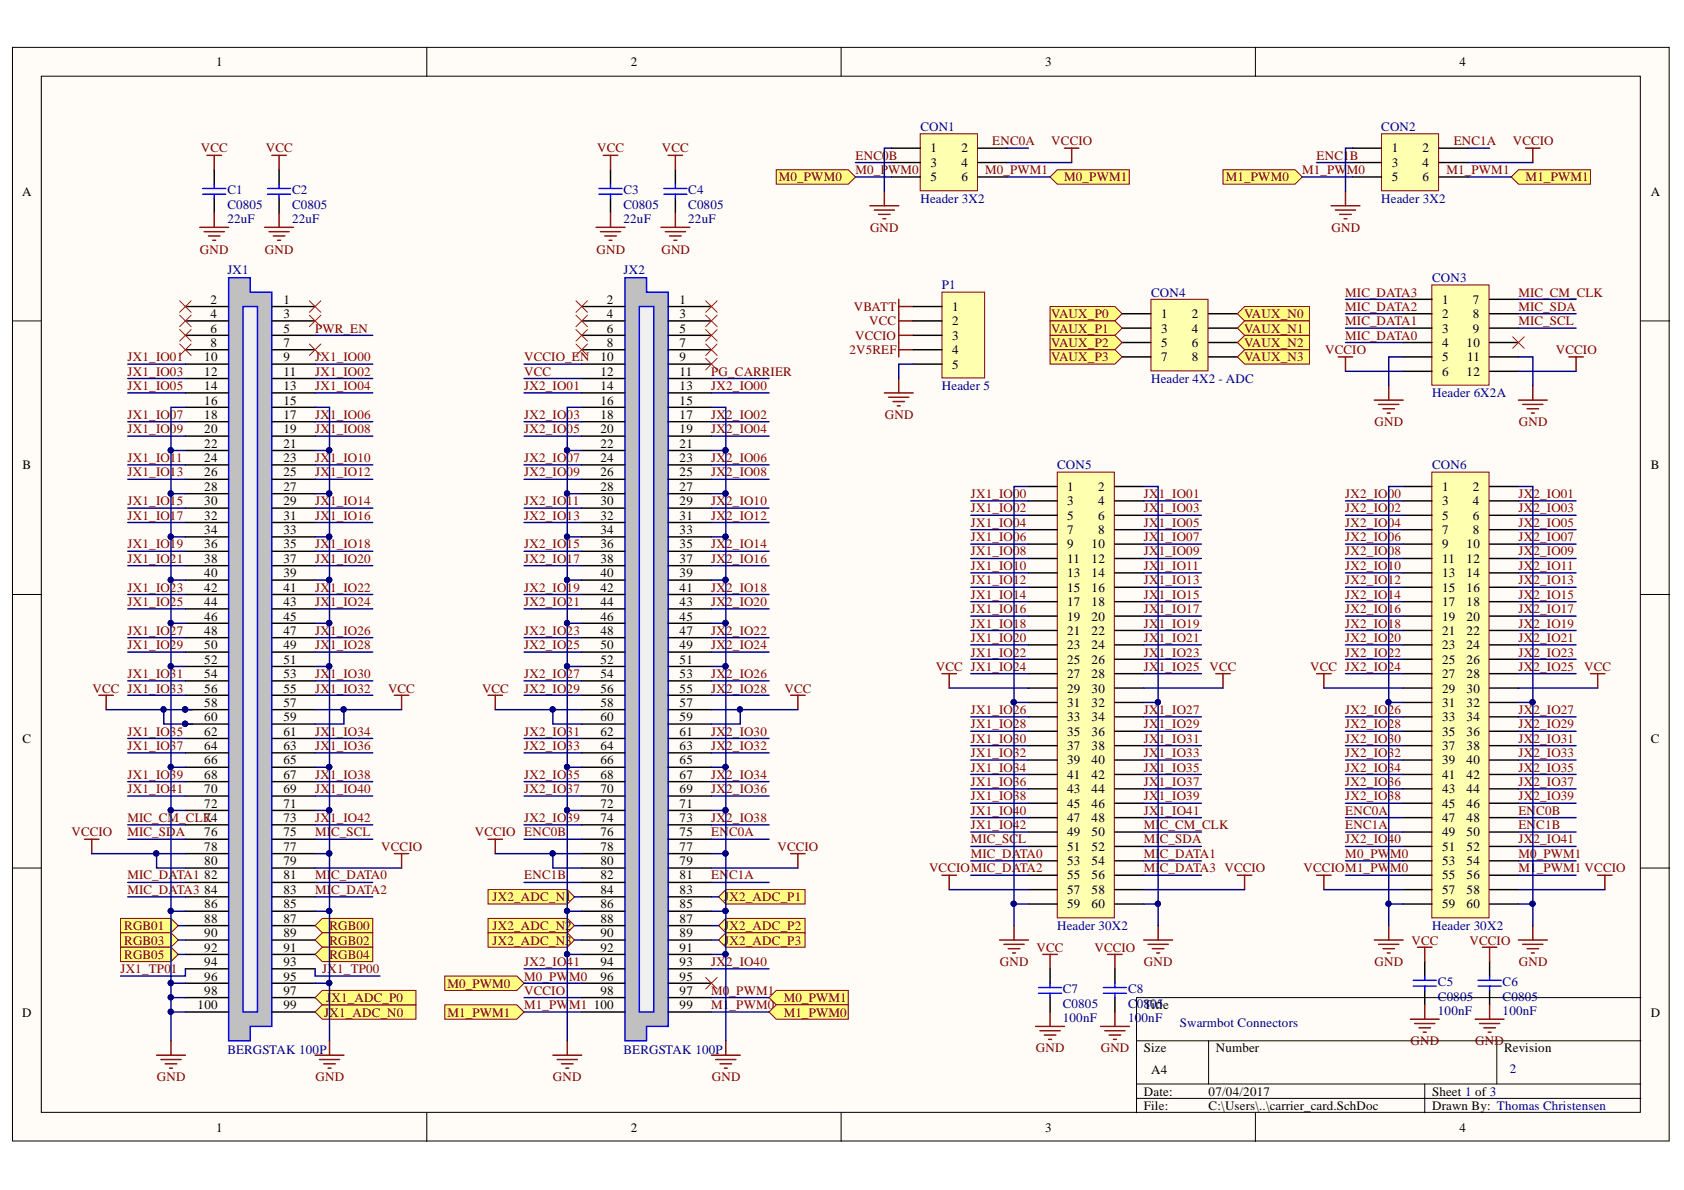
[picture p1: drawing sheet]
<svg xmlns="http://www.w3.org/2000/svg" width="297mm" height="210mm" viewBox="0 0 297 210" stroke-linecap="round" stroke-linejoin="round" font-family="sans-serif">
<defs><g id="words">
<g font-size="2.3">
<text x="38.2" y="11.7">1</text>
<text x="111.2" y="11.7">2</text>
<text x="184.3" y="11.7">3</text>
<text x="257.4" y="11.7">4</text>
<text x="164.1" y="26.9">1</text>
<text x="164.1" y="29.4">3</text>
<text x="169.6" y="26.9">2</text>
<text x="169.6" y="29.4">4</text>
<text x="245.5" y="26.9">1</text>
<text x="245.5" y="29.4">3</text>
<text x="250.9" y="26.9">2</text>
<text x="250.9" y="29.4">4</text>
<text x="3.9" y="34.5">A</text>
<text x="164.1" y="32">5</text>
<text x="169.6" y="32">6</text>
<text x="245.5" y="32">5</text>
<text x="250.9" y="32">6</text>
<text x="291.2" y="34.5">A</text>
<text x="37.1" y="53.6">2</text>
<text x="50" y="53.6">1</text>
<text x="107" y="53.6">2</text>
<text x="119.9" y="53.6">1</text>
<text x="254.4" y="53.6">1</text>
<text x="259.8" y="53.6">7</text>
<text x="37.1" y="56.1">4</text>
<text x="37.1" y="58.7">6</text>
<text x="50" y="56.1">3</text>
<text x="50" y="58.7">5</text>
<text x="107" y="56.1">4</text>
<text x="107" y="58.7">6</text>
<text x="119.9" y="56.1">3</text>
<text x="119.9" y="58.7">5</text>
<text x="167.9" y="54.9">1</text>
<text x="167.9" y="57.4">2</text>
<text x="167.9" y="59.9">3</text>
<text x="204.8" y="56.1">1</text>
<text x="204.8" y="58.7">3</text>
<text x="210.2" y="56.1">2</text>
<text x="210.2" y="58.7">4</text>
<text x="254.4" y="56.1">2</text>
<text x="254.4" y="58.7">3</text>
<text x="259.8" y="56.1">8</text>
<text x="259.8" y="58.7">9</text>
<text x="36" y="63.7">10</text>
<text x="37.1" y="61.2">8</text>
<text x="50" y="61.2">7</text>
<text x="50" y="63.7">9</text>
<text x="105.9" y="63.7">10</text>
<text x="107" y="61.2">8</text>
<text x="119.9" y="61.2">7</text>
<text x="119.9" y="63.7">9</text>
<text x="167.9" y="62.5">4</text>
<text x="167.9" y="65">5</text>
<text x="204.8" y="61.2">5</text>
<text x="204.8" y="63.7">7</text>
<text x="210.2" y="61.2">6</text>
<text x="210.2" y="63.7">8</text>
<text x="254.4" y="61.2">4</text>
<text x="254.4" y="63.7">5</text>
<text x="258.7" y="61.2">10</text>
<text x="258.8" y="63.7">11</text>
<text x="36" y="66.3">12</text>
<text x="36" y="68.8">14</text>
<text x="36" y="71.4">16</text>
<text x="50" y="66.3">11</text>
<text x="50" y="68.8">13</text>
<text x="50" y="71.4">15</text>
<text x="105.9" y="66.3">12</text>
<text x="105.9" y="68.8">14</text>
<text x="105.9" y="71.4">16</text>
<text x="119.9" y="66.3">11</text>
<text x="119.9" y="68.8">13</text>
<text x="119.9" y="71.4">15</text>
<text x="254.4" y="66.3">6</text>
<text x="258.7" y="66.3">12</text>
<text x="36" y="73.9">18</text>
<text x="36" y="76.4">20</text>
<text x="50" y="73.9">17</text>
<text x="50" y="76.4">19</text>
<text x="105.9" y="73.9">18</text>
<text x="105.9" y="76.4">20</text>
<text x="119.9" y="73.9">17</text>
<text x="119.9" y="76.4">19</text>
<text x="4" y="82.8">B</text>
<text x="36" y="79">22</text>
<text x="36" y="81.5">24</text>
<text x="50" y="79">21</text>
<text x="50" y="81.5">23</text>
<text x="105.9" y="79">22</text>
<text x="105.9" y="81.5">24</text>
<text x="119.9" y="79">21</text>
<text x="119.9" y="81.5">23</text>
<text x="291.2" y="82.8">B</text>
<text x="36" y="84">26</text>
<text x="36" y="86.6">28</text>
<text x="36" y="89.1">30</text>
<text x="50" y="84">25</text>
<text x="50" y="86.6">27</text>
<text x="50" y="89.1">29</text>
<text x="105.9" y="84">26</text>
<text x="105.9" y="86.6">28</text>
<text x="105.9" y="89.1">30</text>
<text x="119.9" y="84">25</text>
<text x="119.9" y="86.6">27</text>
<text x="119.9" y="89.1">29</text>
<text x="188.2" y="86.6">1</text>
<text x="188.2" y="89.1">3</text>
<text x="193.7" y="86.6">2</text>
<text x="193.7" y="89.1">4</text>
<text x="254.4" y="86.6">1</text>
<text x="254.4" y="89.1">3</text>
<text x="259.8" y="86.6">2</text>
<text x="259.8" y="89.1">4</text>
<text x="36" y="91.6">32</text>
<text x="36" y="94.2">34</text>
<text x="50" y="91.6">31</text>
<text x="50" y="94.2">33</text>
<text x="105.9" y="91.6">32</text>
<text x="105.9" y="94.2">34</text>
<text x="119.9" y="91.6">31</text>
<text x="119.9" y="94.2">33</text>
<text x="188.2" y="91.6">5</text>
<text x="188.2" y="94.2">7</text>
<text x="193.7" y="91.6">6</text>
<text x="193.7" y="94.2">8</text>
<text x="254.4" y="91.6">5</text>
<text x="254.4" y="94.2">7</text>
<text x="259.8" y="91.6">6</text>
<text x="259.8" y="94.2">8</text>
<text x="36" y="96.7">36</text>
<text x="36" y="99.2">38</text>
<text x="36" y="101.8">40</text>
<text x="50" y="96.7">35</text>
<text x="50" y="99.2">37</text>
<text x="50" y="101.8">39</text>
<text x="105.9" y="96.7">36</text>
<text x="105.9" y="99.2">38</text>
<text x="105.9" y="101.8">40</text>
<text x="119.9" y="96.7">35</text>
<text x="119.9" y="99.2">37</text>
<text x="119.9" y="101.8">39</text>
<text x="188.2" y="96.7">9</text>
<text x="188.2" y="99.2">11</text>
<text x="188.2" y="101.8">13</text>
<text x="192.5" y="96.7">10</text>
<text x="192.5" y="99.2">12</text>
<text x="192.5" y="101.8">14</text>
<text x="254.4" y="96.7">9</text>
<text x="254.4" y="99.2">11</text>
<text x="254.4" y="101.8">13</text>
<text x="258.7" y="96.7">10</text>
<text x="258.7" y="99.2">12</text>
<text x="258.7" y="101.8">14</text>
<text x="36" y="104.4">42</text>
<text x="36" y="106.9">44</text>
<text x="50" y="104.4">41</text>
<text x="50" y="106.9">43</text>
<text x="105.9" y="104.4">42</text>
<text x="105.9" y="106.9">44</text>
<text x="119.9" y="104.4">41</text>
<text x="119.9" y="106.9">43</text>
<text x="188.2" y="104.4">15</text>
<text x="188.2" y="106.9">17</text>
<text x="192.5" y="104.4">16</text>
<text x="192.5" y="106.9">18</text>
<text x="254.4" y="104.4">15</text>
<text x="254.4" y="106.9">17</text>
<text x="258.7" y="104.4">16</text>
<text x="258.7" y="106.9">18</text>
<text x="36" y="109.5">46</text>
<text x="36" y="112">48</text>
<text x="50" y="109.5">45</text>
<text x="50" y="112">47</text>
<text x="105.9" y="109.5">46</text>
<text x="105.9" y="112">48</text>
<text x="119.9" y="109.5">45</text>
<text x="119.9" y="112">47</text>
<text x="188.2" y="109.5">19</text>
<text x="188.2" y="112">21</text>
<text x="192.5" y="109.5">20</text>
<text x="192.5" y="112">22</text>
<text x="254.4" y="109.5">19</text>
<text x="254.4" y="112">21</text>
<text x="258.7" y="109.5">20</text>
<text x="258.7" y="112">22</text>
<text x="36" y="114.5">50</text>
<text x="36" y="117.1">52</text>
<text x="36" y="119.6">54</text>
<text x="50" y="114.5">49</text>
<text x="50" y="117.1">51</text>
<text x="50" y="119.6">53</text>
<text x="105.9" y="114.5">50</text>
<text x="105.9" y="117.1">52</text>
<text x="105.9" y="119.6">54</text>
<text x="119.9" y="114.5">49</text>
<text x="119.9" y="117.1">51</text>
<text x="119.9" y="119.6">53</text>
<text x="188.2" y="114.5">23</text>
<text x="188.2" y="117.1">25</text>
<text x="188.2" y="119.6">27</text>
<text x="192.5" y="114.5">24</text>
<text x="192.5" y="117.1">26</text>
<text x="192.5" y="119.6">28</text>
<text x="254.4" y="114.5">23</text>
<text x="254.4" y="117.1">25</text>
<text x="254.4" y="119.6">27</text>
<text x="258.7" y="114.5">24</text>
<text x="258.7" y="117.1">26</text>
<text x="258.7" y="119.6">28</text>
<text x="36" y="122.2">56</text>
<text x="36" y="124.7">58</text>
<text x="50" y="122.2">55</text>
<text x="50" y="124.7">57</text>
<text x="105.9" y="122.2">56</text>
<text x="105.9" y="124.7">58</text>
<text x="119.9" y="122.2">55</text>
<text x="119.9" y="124.7">57</text>
<text x="188.2" y="122.2">29</text>
<text x="188.2" y="124.7">31</text>
<text x="192.5" y="122.2">30</text>
<text x="192.5" y="124.7">32</text>
<text x="254.4" y="122.2">29</text>
<text x="254.4" y="124.7">31</text>
<text x="258.7" y="122.2">30</text>
<text x="258.7" y="124.7">32</text>
<text x="4" y="131">C</text>
<text x="36" y="127.2">60</text>
<text x="36" y="129.8">62</text>
<text x="50" y="127.2">59</text>
<text x="50" y="129.8">61</text>
<text x="105.9" y="127.2">60</text>
<text x="105.9" y="129.8">62</text>
<text x="119.9" y="127.2">59</text>
<text x="119.9" y="129.8">61</text>
<text x="188.2" y="127.2">33</text>
<text x="188.2" y="129.8">35</text>
<text x="192.5" y="127.2">34</text>
<text x="192.5" y="129.8">36</text>
<text x="254.4" y="127.2">33</text>
<text x="254.4" y="129.8">35</text>
<text x="258.7" y="127.2">34</text>
<text x="258.7" y="129.8">36</text>
<text x="291.2" y="131">C</text>
<text x="36" y="132.3">64</text>
<text x="36" y="134.8">66</text>
<text x="36" y="137.4">68</text>
<text x="50" y="132.3">63</text>
<text x="50" y="134.8">65</text>
<text x="50" y="137.4">67</text>
<text x="105.9" y="132.3">64</text>
<text x="105.9" y="134.8">66</text>
<text x="105.9" y="137.4">68</text>
<text x="119.9" y="132.3">63</text>
<text x="119.9" y="134.8">65</text>
<text x="119.9" y="137.4">67</text>
<text x="188.2" y="132.3">37</text>
<text x="188.2" y="134.8">39</text>
<text x="188.2" y="137.4">41</text>
<text x="192.5" y="132.3">38</text>
<text x="192.5" y="134.8">40</text>
<text x="192.5" y="137.4">42</text>
<text x="254.4" y="132.3">37</text>
<text x="254.4" y="134.8">39</text>
<text x="254.4" y="137.4">41</text>
<text x="258.7" y="132.3">38</text>
<text x="258.7" y="134.8">40</text>
<text x="258.7" y="137.4">42</text>
<text x="36" y="139.9">70</text>
<text x="36" y="142.4">72</text>
<text x="50" y="139.9">69</text>
<text x="50" y="142.4">71</text>
<text x="105.9" y="139.9">70</text>
<text x="105.9" y="142.4">72</text>
<text x="119.9" y="139.9">69</text>
<text x="119.9" y="142.4">71</text>
<text x="188.2" y="139.9">43</text>
<text x="188.2" y="142.4">45</text>
<text x="192.5" y="139.9">44</text>
<text x="192.5" y="142.4">46</text>
<text x="254.4" y="139.9">43</text>
<text x="254.4" y="142.4">45</text>
<text x="258.7" y="139.9">44</text>
<text x="258.7" y="142.4">46</text>
<text x="36" y="145">74</text>
<text x="36" y="147.5">76</text>
<text x="50" y="145">73</text>
<text x="50" y="147.5">75</text>
<text x="105.9" y="145">74</text>
<text x="105.9" y="147.5">76</text>
<text x="119.9" y="145">73</text>
<text x="119.9" y="147.5">75</text>
<text x="188.2" y="145">47</text>
<text x="188.2" y="147.5">49</text>
<text x="192.5" y="145">48</text>
<text x="192.5" y="147.5">50</text>
<text x="254.4" y="145">47</text>
<text x="254.4" y="147.5">49</text>
<text x="258.7" y="145">48</text>
<text x="258.7" y="147.5">50</text>
<text x="36" y="150.1">78</text>
<text x="36" y="152.6">80</text>
<text x="36" y="155.1">82</text>
<text x="50" y="150.1">77</text>
<text x="50" y="152.6">79</text>
<text x="50" y="155.1">81</text>
<text x="105.9" y="150.1">78</text>
<text x="105.9" y="152.6">80</text>
<text x="105.9" y="155.1">82</text>
<text x="119.9" y="150.1">77</text>
<text x="119.9" y="152.6">79</text>
<text x="119.9" y="155.1">81</text>
<text x="188.2" y="150.1">51</text>
<text x="188.2" y="152.6">53</text>
<text x="188.2" y="155.1">55</text>
<text x="192.5" y="150.1">52</text>
<text x="192.5" y="152.6">54</text>
<text x="192.5" y="155.1">56</text>
<text x="254.4" y="150.1">51</text>
<text x="254.4" y="152.6">53</text>
<text x="254.4" y="155.1">55</text>
<text x="258.7" y="150.1">52</text>
<text x="258.7" y="152.6">54</text>
<text x="258.7" y="155.1">56</text>
<text x="36" y="157.7">84</text>
<text x="36" y="160.2">86</text>
<text x="50" y="157.7">83</text>
<text x="50" y="160.2">85</text>
<text x="105.9" y="157.7">84</text>
<text x="105.9" y="160.2">86</text>
<text x="119.9" y="157.7">83</text>
<text x="119.9" y="160.2">85</text>
<text x="188.2" y="157.7">57</text>
<text x="188.2" y="160.2">59</text>
<text x="192.5" y="157.7">58</text>
<text x="192.5" y="160.2">60</text>
<text x="254.4" y="157.7">57</text>
<text x="254.4" y="160.2">59</text>
<text x="258.7" y="157.7">58</text>
<text x="258.7" y="160.2">60</text>
<text x="36" y="162.7">88</text>
<text x="36" y="165.4">90</text>
<text x="36" y="167.9">92</text>
<text x="50" y="162.7">87</text>
<text x="50" y="165.4">89</text>
<text x="50" y="167.9">91</text>
<text x="105.9" y="162.7">88</text>
<text x="105.9" y="165.4">90</text>
<text x="105.9" y="167.9">92</text>
<text x="119.9" y="162.7">87</text>
<text x="119.9" y="165.4">89</text>
<text x="119.9" y="167.9">91</text>
<text x="36" y="170.4">94</text>
<text x="36" y="173">96</text>
<text x="50" y="170.4">93</text>
<text x="50" y="173">95</text>
<text x="105.9" y="170.4">94</text>
<text x="105.9" y="173">96</text>
<text x="119.9" y="170.4">93</text>
<text x="119.9" y="173">95</text>
<text x="3.9" y="179.3">D</text>
<text x="34.9" y="178">100</text>
<text x="36" y="175.5">98</text>
<text x="50" y="175.5">97</text>
<text x="50" y="178">99</text>
<text x="104.7" y="178">100</text>
<text x="105.9" y="175.5">98</text>
<text x="119.9" y="175.5">97</text>
<text x="119.9" y="178">99</text>
<text x="201.8" y="178">Title</text>
<text x="291.2" y="179.3">D</text>
<text x="201.8" y="185.6">Size</text>
<text x="214.5" y="185.6">Number</text>
<text x="265.3" y="185.6">Revision</text>
<text x="203" y="189.4">A4</text>
<text x="201.8" y="193.2">Date:</text>
<text x="201.8" y="195.8">File:</text>
<text x="213.2" y="193.2">07/04/2017</text>
<text x="213.2" y="195.8">C:\Users\..\carrier_card.SchDoc</text>
<text x="252.6" y="193.2">Sheet 1 of 3</text>
<text x="252.6" y="195.8">Drawn By: Thomas Christensen</text>
<text x="38.2" y="199.6">1</text>
<text x="111.2" y="199.6">2</text>
<text x="184.3" y="199.6">3</text>
<text x="257.4" y="199.6">4</text>
</g>
<g font-size="2.3" fill="#000080">
<text x="162.3" y="23.1">CON1</text>
<text x="243.6" y="23.1">CON2</text>
<text x="40.1" y="34.2">C1</text>
<text x="51.5" y="34.2">C2</text>
<text x="110" y="34.2">C3</text>
<text x="121.4" y="34.2">C4</text>
<text x="162.3" y="35.8">Header 3X2</text>
<text x="243.6" y="35.8">Header 3X2</text>
<text x="40.1" y="39.3">22uF</text>
<text x="40.1" y="36.8">C0805</text>
<text x="51.5" y="39.3">22uF</text>
<text x="51.5" y="36.8">C0805</text>
<text x="110" y="39.3">22uF</text>
<text x="110" y="36.8">C0805</text>
<text x="121.4" y="39.3">22uF</text>
<text x="121.4" y="36.8">C0805</text>
<text x="40.1" y="48.3">JX1</text>
<text x="110" y="48.3">JX2</text>
<text x="166.2" y="51.1">P1</text>
<text x="203" y="52.3">CON4</text>
<text x="252.6" y="49.8">CON3</text>
<text x="166.2" y="68.8">Header 5</text>
<text x="203" y="67.5">Header 4X2 - ADC</text>
<text x="252.6" y="70.1">Header 6X2A</text>
<text x="186.5" y="82.8">CON5</text>
<text x="252.6" y="82.8">CON6</text>
<text x="186.5" y="164.1">Header 30X2</text>
<text x="252.6" y="164.1">Header 30X2</text>
<text x="253.6" y="174">C5</text>
<text x="265" y="174">C6</text>
<text x="187.5" y="175.2">C7</text>
<text x="187.5" y="177.8">C0805</text>
<text x="199" y="175.2">C8</text>
<text x="199" y="177.8">C0805</text>
<text x="253.6" y="179">100nF</text>
<text x="253.6" y="176.5">C0805</text>
<text x="265" y="179">100nF</text>
<text x="265" y="176.5">C0805</text>
<text x="40.1" y="185.9">BERGSTAK 100P</text>
<text x="110" y="185.9">BERGSTAK 100P</text>
<text x="187.5" y="180.3">100nF</text>
<text x="199" y="180.3">100nF</text>
<text x="208.1" y="181.1">Swarmbot Connectors</text>
<text x="266.3" y="189.2">2</text>
</g>
<g font-size="2.3" fill="#800000">
<text x="35.4" y="26.9">VCC</text>
<text x="46.9" y="26.9">VCC</text>
<text x="105.3" y="26.9">VCC</text>
<text x="116.7" y="26.9">VCC</text>
<text x="150.9" y="28.2">ENC0B</text>
<text x="175" y="25.6">ENC0A</text>
<text x="185.4" y="25.6">VCCIO</text>
<text x="232.2" y="28.2">ENC1B</text>
<text x="256.4" y="25.6">ENC1A</text>
<text x="266.8" y="25.6">VCCIO</text>
<text x="137.4" y="32">M0_PWM0</text>
<text x="150.9" y="30.7">M0_PWM0</text>
<text x="173.8" y="30.7">M0_PWM1</text>
<text x="187.7" y="32">M0_PWM1</text>
<text x="216.2" y="32">M1_PWM0</text>
<text x="229.7" y="30.7">M1_PW</text>
<text x="237.6" y="30.7">M0</text>
<text x="255.1" y="30.7">M1_PWM1</text>
<text x="269.1" y="32">M1_PWM1</text>
<text x="153.5" y="40.8">GND</text>
<text x="234.8" y="40.8">GND</text>
<text x="35.3" y="44.7">GND</text>
<text x="46.7" y="44.7">GND</text>
<text x="105.2" y="44.7">GND</text>
<text x="116.7" y="44.7">GND</text>
<text x="237.3" y="52.3">MIC_DATA3</text>
<text x="267.8" y="52.3">MIC_CM_CLK</text>
<text x="55.6" y="58.7">PWR_EN</text>
<text x="150.6" y="54.9">VBATT</text>
<text x="150.8" y="59.9">VCCIO</text>
<text x="153.3" y="57.4">VCC</text>
<text x="185.4" y="56.1">VAUX_P0</text>
<text x="185.4" y="58.7">VAUX_P1</text>
<text x="219.4" y="56.1">VAUX_N0</text>
<text x="219.4" y="58.7">VAUX_N1</text>
<text x="237.3" y="54.9">MIC_DATA2</text>
<text x="237.3" y="57.4">MIC_DATA1</text>
<text x="237.3" y="59.9">MIC_DATA0</text>
<text x="267.8" y="54.9">MIC_SDA</text>
<text x="267.8" y="57.4">MIC_SCL</text>
<text x="22.5" y="63.7">JX1_IO01</text>
<text x="55.6" y="63.7">JX1_IO00</text>
<text x="92.5" y="63.7">VCCIO_EN</text>
<text x="149.8" y="62.5">2V5REF</text>
<text x="185.4" y="61.2">VAUX_P2</text>
<text x="185.4" y="63.7">VAUX_P3</text>
<text x="219.4" y="61.2">VAUX_N2</text>
<text x="219.4" y="63.7">VAUX_N3</text>
<text x="233.7" y="62.5">VCCIO</text>
<text x="274.4" y="62.5">VCCIO</text>
<text x="22.5" y="66.3">JX1_IO03</text>
<text x="22.5" y="68.8">JX1_IO05</text>
<text x="55.6" y="66.3">JX1_IO02</text>
<text x="55.6" y="68.8">JX1_IO04</text>
<text x="92.5" y="66.3">VCC</text>
<text x="92.5" y="68.8">JX2_IO01</text>
<text x="125.5" y="66.3">PG_CARRIER</text>
<text x="125.5" y="68.8">JX2_IO00</text>
<text x="22.5" y="73.9">JX1_IO07</text>
<text x="22.5" y="76.4">JX1_IO09</text>
<text x="55.6" y="73.9">JX</text>
<text x="55.6" y="76.4">JX</text>
<text x="58.2" y="73.9">1_IO06</text>
<text x="58.2" y="76.4">1_IO08</text>
<text x="92.5" y="73.9">JX2_IO03</text>
<text x="92.5" y="76.4">JX2_IO05</text>
<text x="125.5" y="73.9">JX</text>
<text x="125.5" y="76.4">JX</text>
<text x="128.1" y="73.9">2_IO02</text>
<text x="128.1" y="76.4">2_IO04</text>
<text x="156.1" y="73.9">GND</text>
<text x="242.5" y="75.2">GND</text>
<text x="267.9" y="75.2">GND</text>
<text x="22.5" y="81.5">JX1_IO11</text>
<text x="55.6" y="81.5">JX</text>
<text x="58.2" y="81.5">1_IO10</text>
<text x="92.5" y="81.5">JX2_IO07</text>
<text x="125.5" y="81.5">JX</text>
<text x="128.1" y="81.5">2_IO06</text>
<text x="22.5" y="84">JX1_IO13</text>
<text x="22.5" y="89.1">JX1_IO15</text>
<text x="55.6" y="84">JX</text>
<text x="55.6" y="89.1">JX</text>
<text x="58.2" y="84">1_IO12</text>
<text x="58.2" y="89.1">1_IO14</text>
<text x="92.5" y="84">JX2_IO09</text>
<text x="92.5" y="89.1">JX2_IO11</text>
<text x="125.5" y="84">JX</text>
<text x="125.5" y="89.1">JX</text>
<text x="128.1" y="84">2_IO08</text>
<text x="128.1" y="89.1">2_IO10</text>
<text x="171.2" y="87.8">JX1_IO00</text>
<text x="201.8" y="87.8">JX</text>
<text x="204.4" y="87.8">1_IO01</text>
<text x="237.3" y="87.8">JX2_IO00</text>
<text x="267.8" y="87.8">JX</text>
<text x="270.5" y="87.8">2_IO01</text>
<text x="22.5" y="91.6">JX1_IO17</text>
<text x="55.6" y="91.6">JX</text>
<text x="58.2" y="91.6">1_IO16</text>
<text x="92.5" y="91.6">JX2_IO13</text>
<text x="125.5" y="91.6">JX</text>
<text x="128.1" y="91.6">2_IO12</text>
<text x="171.2" y="90.4">JX1_IO02</text>
<text x="171.2" y="92.9">JX1_IO04</text>
<text x="171.2" y="95.4">JX1_IO06</text>
<text x="201.8" y="90.4">JX</text>
<text x="201.8" y="92.9">JX</text>
<text x="201.8" y="95.4">JX</text>
<text x="204.4" y="90.4">1_IO03</text>
<text x="204.4" y="92.9">1_IO05</text>
<text x="204.4" y="95.4">1_IO07</text>
<text x="237.3" y="90.4">JX2_IO02</text>
<text x="237.3" y="92.9">JX2_IO04</text>
<text x="237.3" y="95.4">JX2_IO06</text>
<text x="267.8" y="90.4">JX</text>
<text x="267.8" y="92.9">JX</text>
<text x="267.8" y="95.4">JX</text>
<text x="270.5" y="90.4">2_IO03</text>
<text x="270.5" y="92.9">2_IO05</text>
<text x="270.5" y="95.4">2_IO07</text>
<text x="22.5" y="96.7">JX1_IO19</text>
<text x="22.5" y="99.2">JX1_IO21</text>
<text x="55.6" y="96.7">JX</text>
<text x="55.6" y="99.2">JX</text>
<text x="58.2" y="96.7">1_IO18</text>
<text x="58.2" y="99.2">1_IO20</text>
<text x="92.5" y="96.7">JX2_IO15</text>
<text x="92.5" y="99.2">JX2_IO17</text>
<text x="125.5" y="99.2">JX</text>
<text x="125.5" y="96.7">JX</text>
<text x="128.1" y="99.2">2_IO16</text>
<text x="128.1" y="96.7">2_IO14</text>
<text x="171.2" y="98">JX1_IO08</text>
<text x="171.2" y="100.5">JX1_IO10</text>
<text x="201.8" y="98">JX</text>
<text x="201.8" y="100.5">JX</text>
<text x="204.4" y="98">1_IO09</text>
<text x="204.4" y="100.5">1_IO11</text>
<text x="237.3" y="98">JX2_IO08</text>
<text x="237.3" y="100.5">JX2_IO10</text>
<text x="267.8" y="98">JX</text>
<text x="267.8" y="100.5">JX</text>
<text x="270.5" y="98">2_IO09</text>
<text x="270.5" y="100.5">2_IO11</text>
<text x="22.5" y="104.4">JX1_IO23</text>
<text x="22.5" y="106.9">JX1_IO25</text>
<text x="55.6" y="104.4">JX</text>
<text x="55.6" y="106.9">JX</text>
<text x="58.2" y="104.4">1_IO22</text>
<text x="58.2" y="106.9">1_IO24</text>
<text x="92.5" y="104.4">JX2_IO19</text>
<text x="92.5" y="106.9">JX2_IO21</text>
<text x="125.5" y="106.9">JX</text>
<text x="125.5" y="104.4">JX</text>
<text x="128.1" y="106.9">2_IO20</text>
<text x="128.1" y="104.4">2_IO18</text>
<text x="171.2" y="103.1">JX1_IO12</text>
<text x="171.2" y="105.7">JX1_IO14</text>
<text x="201.8" y="103.1">JX</text>
<text x="201.8" y="105.7">JX</text>
<text x="204.4" y="103.1">1_IO13</text>
<text x="204.4" y="105.7">1_IO15</text>
<text x="237.3" y="103.1">JX2_IO12</text>
<text x="237.3" y="105.7">JX2_IO14</text>
<text x="267.8" y="103.1">JX</text>
<text x="267.8" y="105.7">JX</text>
<text x="270.5" y="103.1">2_IO13</text>
<text x="270.5" y="105.7">2_IO15</text>
<text x="22.5" y="112">JX1_IO27</text>
<text x="55.6" y="112">JX</text>
<text x="58.2" y="112">1_IO26</text>
<text x="92.5" y="112">JX2_IO23</text>
<text x="125.5" y="112">JX</text>
<text x="128.1" y="112">2_IO22</text>
<text x="171.2" y="108.2">JX1_IO16</text>
<text x="171.2" y="110.7">JX1_IO18</text>
<text x="171.2" y="113.3">JX1_IO20</text>
<text x="201.8" y="108.2">JX</text>
<text x="201.8" y="110.7">JX</text>
<text x="201.8" y="113.3">JX</text>
<text x="204.4" y="108.2">1_IO17</text>
<text x="204.4" y="110.7">1_IO19</text>
<text x="204.4" y="113.3">1_IO21</text>
<text x="237.3" y="108.2">JX2_IO16</text>
<text x="237.3" y="110.7">JX2_IO18</text>
<text x="237.3" y="113.3">JX2_IO20</text>
<text x="267.8" y="108.2">JX</text>
<text x="267.8" y="110.7">JX</text>
<text x="267.8" y="113.3">JX</text>
<text x="270.5" y="108.2">2_IO17</text>
<text x="270.5" y="110.7">2_IO19</text>
<text x="270.5" y="113.3">2_IO21</text>
<text x="22.5" y="114.5">JX1_IO29</text>
<text x="22.5" y="119.6">JX1_IO31</text>
<text x="55.6" y="119.6">JX</text>
<text x="55.6" y="114.5">JX</text>
<text x="58.2" y="119.6">1_IO30</text>
<text x="58.2" y="114.5">1_IO28</text>
<text x="92.5" y="114.5">JX2_IO25</text>
<text x="92.5" y="119.6">JX2_IO27</text>
<text x="125.5" y="114.5">JX</text>
<text x="125.5" y="119.6">JX</text>
<text x="128.1" y="114.5">2_IO24</text>
<text x="128.1" y="119.6">2_IO26</text>
<text x="165.1" y="118.4">VCC JX1_IO24</text>
<text x="171.2" y="115.8">JX1_IO22</text>
<text x="201.8" y="115.8">JX</text>
<text x="201.8" y="118.4">JX</text>
<text x="204.4" y="115.8">1_IO23</text>
<text x="204.4" y="118.4">1_IO25</text>
<text x="213.4" y="118.4">VCC</text>
<text x="231.1" y="118.4">VCC JX2_IO24</text>
<text x="237.3" y="115.8">JX2_IO22</text>
<text x="267.8" y="115.8">JX</text>
<text x="267.8" y="118.4">JX</text>
<text x="270.5" y="115.8">2_IO23</text>
<text x="270.5" y="118.4">2_IO25</text>
<text x="279.4" y="118.4">VCC</text>
<text x="16.3" y="122.2">VCC JX1_IO33</text>
<text x="55.6" y="122.2">JX</text>
<text x="58.2" y="122.2">1_IO32</text>
<text x="68.4" y="122.2">VCC</text>
<text x="85" y="122.2">VCC</text>
<text x="92.5" y="122.2">JX2_IO29</text>
<text x="125.5" y="122.2">JX</text>
<text x="128.1" y="122.2">2_IO28</text>
<text x="138.4" y="122.2">VCC</text>
<text x="171.2" y="126">JX1_IO26</text>
<text x="201.8" y="126">JX</text>
<text x="204.4" y="126">1_IO27</text>
<text x="237.3" y="126">JX2_IO26</text>
<text x="267.8" y="126">JX</text>
<text x="270.5" y="126">2_IO27</text>
<text x="22.5" y="129.8">JX1_IO35</text>
<text x="55.6" y="129.8">JX</text>
<text x="58.2" y="129.8">1_IO34</text>
<text x="92.5" y="129.8">JX2_IO31</text>
<text x="125.5" y="129.8">JX</text>
<text x="128.1" y="129.8">2_IO30</text>
<text x="171.2" y="128.5">JX1_IO28</text>
<text x="171.2" y="131">JX1_IO30</text>
<text x="201.8" y="128.5">JX</text>
<text x="201.8" y="131">JX</text>
<text x="204.4" y="128.5">1_IO29</text>
<text x="204.4" y="131">1_IO31</text>
<text x="237.3" y="128.5">JX2_IO28</text>
<text x="237.3" y="131">JX2_IO30</text>
<text x="267.8" y="128.5">JX</text>
<text x="267.8" y="131">JX</text>
<text x="270.5" y="128.5">2_IO29</text>
<text x="270.5" y="131">2_IO31</text>
<text x="22.5" y="132.3">JX1_IO37</text>
<text x="22.5" y="137.4">JX1_IO39</text>
<text x="55.6" y="132.3">JX</text>
<text x="55.6" y="137.4">JX</text>
<text x="58.2" y="132.3">1_IO36</text>
<text x="58.2" y="137.4">1_IO38</text>
<text x="92.5" y="132.3">JX2_IO33</text>
<text x="92.5" y="137.4">JX2_IO35</text>
<text x="125.5" y="132.3">JX</text>
<text x="125.5" y="137.4">JX</text>
<text x="128.1" y="132.3">2_IO32</text>
<text x="128.1" y="137.4">2_IO34</text>
<text x="171.2" y="133.6">JX1_IO32</text>
<text x="171.2" y="136.1">JX1_IO34</text>
<text x="201.8" y="133.6">JX</text>
<text x="201.8" y="136.1">JX</text>
<text x="204.4" y="133.6">1_IO33</text>
<text x="204.4" y="136.1">1_IO35</text>
<text x="237.3" y="133.6">JX2_IO32</text>
<text x="237.3" y="136.1">JX2_IO34</text>
<text x="267.8" y="133.6">JX</text>
<text x="267.8" y="136.1">JX</text>
<text x="270.5" y="133.6">2_IO33</text>
<text x="270.5" y="136.1">2_IO35</text>
<text x="22.5" y="139.9">JX1_IO41</text>
<text x="55.6" y="139.9">JX</text>
<text x="58.2" y="139.9">1_IO40</text>
<text x="92.5" y="139.9">JX2_IO37</text>
<text x="125.5" y="139.9">JX</text>
<text x="128.1" y="139.9">2_IO36</text>
<text x="171.2" y="138.6">JX1_IO36</text>
<text x="171.2" y="141.2">JX1_IO38</text>
<text x="171.2" y="143.7">JX1_IO40</text>
<text x="201.8" y="138.6">JX</text>
<text x="201.8" y="141.2">JX</text>
<text x="201.8" y="143.7">JX</text>
<text x="204.4" y="138.6">1_IO37</text>
<text x="204.4" y="141.2">1_IO39</text>
<text x="204.4" y="143.7">1_IO41</text>
<text x="237.3" y="138.6">JX2_IO36</text>
<text x="237.3" y="141.2">JX2_IO38</text>
<text x="237.3" y="143.7">ENC0A</text>
<text x="267.8" y="138.6">JX</text>
<text x="267.8" y="141.2">JX</text>
<text x="267.8" y="143.7">EN</text>
<text x="270.5" y="138.6">2_IO37</text>
<text x="270.5" y="141.2">2_IO39</text>
<text x="271" y="143.7">C0B</text>
<text x="12.6" y="147.5">VCCIO</text>
<text x="22.5" y="145">MIC_CM_CLK</text>
<text x="22.5" y="147.5">MIC_SDA</text>
<text x="55.6" y="145">JX</text>
<text x="55.6" y="147.5">MIC_SCL</text>
<text x="58.2" y="145">1_IO42</text>
<text x="83.8" y="147.5">VCCIO ENC0B</text>
<text x="92.5" y="145">JX2_IO39</text>
<text x="125.5" y="145">JX</text>
<text x="125.5" y="147.5">EN</text>
<text x="128.1" y="145">2_IO38</text>
<text x="128.6" y="147.5">C0A</text>
<text x="171.2" y="146.2">JX1_IO42</text>
<text x="171.2" y="148.8">MIC_SCL</text>
<text x="201.8" y="146.2">MIC_CM_CLK</text>
<text x="201.8" y="148.8">MIC_SDA</text>
<text x="237.3" y="146.2">ENC1A</text>
<text x="237.3" y="148.8">JX2_IO40</text>
<text x="267.8" y="146.2">EN</text>
<text x="267.8" y="148.8">JX</text>
<text x="270.5" y="148.8">2_IO41</text>
<text x="271" y="146.2">C1B</text>
<text x="22.5" y="155.1">MIC_DATA1</text>
<text x="55.6" y="155.1">MIC_DATA0</text>
<text x="67.3" y="150.1">VCCIO</text>
<text x="92.5" y="155.1">ENC1B</text>
<text x="125.5" y="155.1">EN</text>
<text x="128.6" y="155.1">C1A</text>
<text x="137.1" y="150.1">VCCIO</text>
<text x="163.9" y="153.9">VCCIOMIC_DATA2</text>
<text x="171.2" y="151.3">MIC_DATA0</text>
<text x="201.8" y="151.3">MIC_DATA1</text>
<text x="201.8" y="153.9">MIC_DATA3 VCCIO</text>
<text x="229.9" y="153.9">VCCIOM1_PW</text>
<text x="237.3" y="151.3">M0_PW</text>
<text x="245.2" y="151.3">M0</text>
<text x="245.2" y="153.9">M0</text>
<text x="267.8" y="151.3">M0</text>
<text x="267.8" y="153.9">M1</text>
<text x="271.1" y="151.3">_PWM1</text>
<text x="271.1" y="153.9">_PWM1 VCCIO</text>
<text x="22.5" y="157.7">MIC_DATA3</text>
<text x="55.6" y="157.7">MIC_DATA2</text>
<text x="86.9" y="158.9">JX2_ADC_N1</text>
<text x="127.7" y="158.9">J</text>
<text x="128.7" y="158.9">X2_ADC_P1</text>
<text x="21.9" y="164.1">RGB01</text>
<text x="21.9" y="166.6">RGB03</text>
<text x="58.1" y="164.1">RGB00</text>
<text x="58.1" y="166.6">RGB02</text>
<text x="86.9" y="164.1">JX2_ADC_N2</text>
<text x="86.9" y="166.6">JX2_ADC_N3</text>
<text x="127.7" y="164.1">J</text>
<text x="127.7" y="166.6">J</text>
<text x="128.7" y="164.1">X2_ADC_P2</text>
<text x="128.7" y="166.6">X2_ADC_P3</text>
<text x="182.8" y="167.9">VCC</text>
<text x="193.1" y="167.9">VCCIO</text>
<text x="249" y="166.6">VCC</text>
<text x="259.2" y="166.6">VCCIO</text>
<text x="21.2" y="171.7">JX1_TP01</text>
<text x="21.9" y="169.2">RGB05</text>
<text x="56.9" y="171.7">JX1_TP00</text>
<text x="58.1" y="169.2">RGB04</text>
<text x="92.5" y="170.4">JX2_IO41</text>
<text x="92.5" y="173">M0_PW</text>
<text x="100.4" y="173">M0</text>
<text x="125.5" y="170.4">JX</text>
<text x="128.1" y="170.4">2_IO40</text>
<text x="176.4" y="170.4">GND</text>
<text x="201.8" y="170.4">GND</text>
<text x="242.5" y="170.4">GND</text>
<text x="267.9" y="170.4">GND</text>
<text x="57.2" y="179.3">J</text>
<text x="57.5" y="176.8">J</text>
<text x="58.1" y="179.3">X1_ADC_N0</text>
<text x="58.5" y="176.8">X1_ADC_P0</text>
<text x="78.9" y="174.2">M0_PWM0</text>
<text x="78.9" y="179.3">M1_PWM1</text>
<text x="92.5" y="178">M1_PW</text>
<text x="92.5" y="175.5">VCCIO</text>
<text x="100.4" y="178">M1</text>
<text x="125.5" y="175.5">M0</text>
<text x="125.5" y="178">M1</text>
<text x="128.7" y="175.5">_PWM1</text>
<text x="128.7" y="178">_PWM0</text>
<text x="138.2" y="176.8">M0_PWM1</text>
<text x="138.2" y="179.3">M1_PWM0</text>
<text x="182.7" y="185.6">GND</text>
<text x="194.2" y="185.6">GND</text>
<text x="248.8" y="184.4">GND</text>
<text x="260.2" y="184.4">GND</text>
<text x="27.7" y="190.7">GND</text>
<text x="55.7" y="190.7">GND</text>
<text x="97.5" y="190.7">GND</text>
<text x="125.5" y="190.7">GND</text>
</g>
</g></defs>
<g fill="#fffcf8" stroke="#000" stroke-width=".18">
<path d="M2.2 8.4h292.2v192.9h-292.2z"/>
<path d="M7.3 13.4h282v182.8h-282z"/>
</g>
<g fill="none" stroke="#000" stroke-width=".18">
<path d="M75.3 8.4v5M148.4 8.4v5M221.4 8.4v5M2.2 56.6h5.1M289.4 56.6h5.1M2.2 104.9h5.1M289.4 104.9h5.1M2.2 153.1h5.1M289.4 153.1h5.1M289.4 176h-88.9v20.3M75.3 196.3v5.1M148.4 196.3v5.1"/>
<path d="M200.5 183.6h88.9M200.5 191.2h88.9M200.5 193.7h88.9M213.2 183.6v7.6M221.4 196.3v5.1M251.3 191.2v5.1M264 183.6v7.6"/>
</g>
<path d="M40.3 49h3.8v2.5h3.9v129.5h-3.9v2.6h-3.8z" fill-rule="evenodd" fill="#c0c0c0"/>
<path d="M40.3 49h3.8v2.5h3.9v129.5h-3.9v2.6h-3.8z" fill="none" stroke="#00f" stroke-width=".25"/>
<path d="M42.9 54.1h2.5v124.4h-2.5z" fill-rule="evenodd" fill="#f0f0f0"/>
<path d="M42.9 54.1h2.5v124.4h-2.5z" fill="none" stroke="#00f" stroke-width=".25"/>
<g fill="none" stroke="#000" stroke-width=".25">
<path d="M32.7 54.1h7.6M32.7 56.6h7.6M32.7 59.1h7.6M48 54.1h7.6M48 56.6h7.6M48 59.1h7.6M32.7 61.7h7.6M32.7 64.2h7.6M32.7 66.8h7.6M32.7 69.3h7.6M32.7 71.8h7.6M32.7 74.4h7.6"/>
<path d="M32.7 76.9h7.6M32.7 79.5h7.6M48 61.7h7.6M48 64.2h7.6M48 66.8h7.6M48 69.3h7.6M48 71.8h7.6M48 74.4h7.6M48 76.9h7.6M48 79.5h7.6M32.7 82h7.6M32.7 84.5h7.6"/>
<path d="M32.7 87.1h7.6M32.7 89.6h7.6M32.7 92.2h7.6M32.7 94.7h7.6M32.7 97.2h7.6M32.7 99.8h7.6M48 82h7.6M48 84.5h7.6M48 87.1h7.6M48 89.6h7.6M48 92.2h7.6M48 94.7h7.6"/>
<path d="M48 97.2h7.6M48 99.8h7.6M32.7 102.3h7.6M32.7 104.9h7.6M32.7 107.4h7.6M32.7 109.9h7.6M32.7 112.5h7.6M32.7 115h7.6M32.7 117.6h7.6M48 102.3h7.6M48 104.9h7.6M48 107.4h7.6"/>
<path d="M48 109.9h7.6M48 112.5h7.6M48 115h7.6M48 117.6h7.6M32.7 120.1h7.6M32.7 122.6h7.6M32.7 125.2h7.6M32.7 127.7h7.6M32.7 130.3h7.6M32.7 132.8h7.6M32.7 135.3h7.6M32.7 137.9h7.6"/>
<path d="M48 120.1h7.6M48 122.6h7.6M48 125.2h7.6M48 127.7h7.6M48 130.3h7.6M48 132.8h7.6M48 135.3h7.6M48 137.9h7.6M32.7 140.4h7.6M32.7 143h7.6M32.7 145.5h7.6M32.7 148h7.6"/>
<path d="M32.7 150.6h7.6M32.7 153.1h7.6M32.7 155.7h7.6M32.7 158.2h7.6M48 140.4h7.6M48 143h7.6M48 145.5h7.6M48 148h7.6M48 150.6h7.6M48 153.1h7.6M48 155.7h7.6M48 158.2h7.6"/>
<path d="M32.7 160.7h7.6M32.7 163.3h7.6M32.7 165.8h7.6M32.7 168.3h7.6M32.7 170.9h7.6M32.7 173.4h7.6M32.7 176h7.6M32.7 178.5h7.6M48 160.7h7.6M48 163.3h7.6M48 165.8h7.6M48 168.3h7.6"/>
<path d="M48 170.9h7.6M48 173.4h7.6M48 176h7.6M48 178.5h7.6"/>
</g>
<g fill="#000080" stroke="#000080" stroke-width=".18">
<circle cx="32.6" cy="125.1" r=".46"/>
<circle cx="32.7" cy="127.7" r=".46"/>
</g>
<path d="M110.2 49h3.8v2.5h3.9v129.5h-3.9v2.6h-3.8z" fill-rule="evenodd" fill="#c0c0c0"/>
<path d="M110.2 49h3.8v2.5h3.9v129.5h-3.9v2.6h-3.8z" fill="none" stroke="#00f" stroke-width=".25"/>
<path d="M112.8 54.1h2.5v124.4h-2.5z" fill-rule="evenodd" fill="#f0f0f0"/>
<path d="M112.8 54.1h2.5v124.4h-2.5z" fill="none" stroke="#00f" stroke-width=".25"/>
<g fill="none" stroke="#000" stroke-width=".25">
<path d="M102.6 54.1h7.6M102.6 56.6h7.6M102.6 59.1h7.6M117.9 54.1h7.6M117.9 56.6h7.6M117.9 59.1h7.6M102.6 61.7h7.6M102.6 64.2h7.6M102.6 66.8h7.6M102.6 69.3h7.6M102.6 71.8h7.6M102.6 74.4h7.6"/>
<path d="M102.6 76.9h7.6M102.6 79.5h7.6M117.9 61.7h7.6M117.9 64.2h7.6M117.9 66.8h7.6M117.9 69.3h7.6M117.9 71.8h7.6M117.9 74.4h7.6M117.9 76.9h7.6M117.9 79.5h7.6M102.6 82h7.6M102.6 84.5h7.6"/>
<path d="M102.6 87.1h7.6M102.6 89.6h7.6M102.6 92.2h7.6M102.6 94.7h7.6M102.6 97.2h7.6M102.6 99.8h7.6M117.9 82h7.6M117.9 84.5h7.6M117.9 87.1h7.6M117.9 89.6h7.6M117.9 92.2h7.6M117.9 94.7h7.6"/>
<path d="M117.9 97.2h7.6M117.9 99.8h7.6M102.6 102.3h7.6M102.6 104.9h7.6M102.6 107.4h7.6M102.6 109.9h7.6M102.6 112.5h7.6M102.6 115h7.6M102.6 117.6h7.6M117.9 102.3h7.6M117.9 104.9h7.6M117.9 107.4h7.6"/>
<path d="M117.9 109.9h7.6M117.9 112.5h7.6M117.9 115h7.6M117.9 117.6h7.6M102.6 120.1h7.6M102.6 122.6h7.6M102.6 125.2h7.6M102.6 127.7h7.6M102.6 130.3h7.6M102.6 132.8h7.6M102.6 135.3h7.6M102.6 137.9h7.6"/>
<path d="M117.9 120.1h7.6M117.9 122.6h7.6M117.9 125.2h7.6M117.9 127.7h7.6M117.9 130.3h7.6M117.9 132.8h7.6M117.9 135.3h7.6M117.9 137.9h7.6M102.6 140.4h7.6M102.6 143h7.6M102.6 145.5h7.6M102.6 148h7.6"/>
<path d="M102.6 150.6h7.6M102.6 153.1h7.6M102.6 155.7h7.6M102.6 158.2h7.6M117.9 140.4h7.6M117.9 143h7.6M117.9 145.5h7.6M117.9 148h7.6M117.9 150.6h7.6M117.9 153.1h7.6M117.9 155.7h7.6M117.9 158.2h7.6"/>
<path d="M102.6 160.7h7.6M102.6 163.3h7.6M102.6 165.8h7.6M102.6 168.3h7.6M102.6 170.9h7.6M102.6 173.4h7.6M102.6 176h7.6M102.6 178.5h7.6M117.9 160.7h7.6M117.9 163.3h7.6M117.9 165.8h7.6M117.9 168.3h7.6"/>
<path d="M117.9 170.9h7.6M117.9 173.4h7.6M117.9 176h7.6M117.9 178.5h7.6"/>
</g>
<g fill="none" stroke="#800000" stroke-width=".25">
<path d="M17.5 122.6h2.5M18.7 122.6v2.6M69.6 122.6h2.5M70.8 122.6v2.6M86.1 122.6h2.5M87.4 122.6v2.6M139.5 122.6h2.5M140.7 122.6v2.6M14.9 148h2.6M16.2 148v2.6M69.6 150.6h2.5M70.8 150.6v2.5"/>
<path d="M86.1 148h2.5M87.4 148v2.6M139.5 150.6h2.5M140.7 150.6v2.5M27.6 186.1h5.1M28.4 186.9h3.5M29.1 187.6h2.1M29.9 188.4h.5M30.2 183.6v2.5M55.6 186.1h5.1M56.3 186.9h3.6M57.1 187.6h2"/>
<path d="M57.9 188.4h.5M58.1 183.6v2.5M97.5 186.1h5.1M98.3 186.9h3.5M99 187.6h2.1M99.8 188.4h.5M100.1 183.6v2.5M125.5 186.1h5.1M126.2 186.9h3.6M127 187.6h2M127.8 188.4h.5M128 183.6v2.5"/>
</g>
<path d="M124.5 63.2l2 2M126.5 63.2l-2 2" fill="none" stroke="#f00" stroke-width=".18"/>
<path d="M203 52.8h10.1v12.6h-10.1z" fill="#ffffb0" stroke="#800000" stroke-width=".18"/>
<path d="M197.9 55.3h5.1M197.9 57.9h5.1M213.2 55.3h5.1M213.2 57.9h5.1M197.9 60.4h5.1M197.9 63h5.1M213.2 60.4h5.1M213.2 63h5.1" fill="none" stroke="#000" stroke-width=".25"/>
<path d="M252.6 83.3h10v78.6h-10z" fill="#ffffb0" stroke="#800000" stroke-width=".18"/>
<g fill="none" stroke="#000" stroke-width=".25">
<path d="M247.5 85.8h5.1M247.5 88.4h5.1M247.5 90.9h5.1M247.5 93.4h5.1M247.5 96h5.1M247.5 98.5h5.1M262.7 85.8h5.1M262.7 88.4h5.1M262.7 90.9h5.1M262.7 93.4h5.1M262.7 96h5.1M262.7 98.5h5.1"/>
<path d="M247.5 101.1h5.1M247.5 103.6h5.1M247.5 106.1h5.1M247.5 108.7h5.1M247.5 111.2h5.1M247.5 113.7h5.1M247.5 116.3h5.1M247.5 118.8h5.1M262.7 101.1h5.1M262.7 103.6h5.1M262.7 106.1h5.1M262.7 108.7h5.1"/>
<path d="M262.7 111.2h5.1M262.7 113.7h5.1M262.7 116.3h5.1M262.7 118.8h5.1M247.5 121.4h5.1M247.5 123.9h5.1M247.5 126.4h5.1M247.5 129h5.1M247.5 131.5h5.1M247.5 134.1h5.1M247.5 136.6h5.1M247.5 139.1h5.1"/>
<path d="M262.7 121.4h5.1M262.7 123.9h5.1M262.7 126.4h5.1M262.7 129h5.1M262.7 131.5h5.1M262.7 134.1h5.1M262.7 136.6h5.1M262.7 139.1h5.1M247.5 141.7h5.1M247.5 144.2h5.1M247.5 146.8h5.1M247.5 149.3h5.1"/>
<path d="M247.5 151.8h5.1M247.5 154.4h5.1M247.5 156.9h5.1M247.5 159.5h5.1M262.7 141.7h5.1M262.7 144.2h5.1M262.7 146.8h5.1M262.7 149.3h5.1M262.7 151.8h5.1M262.7 154.4h5.1M262.7 156.9h5.1M262.7 159.5h5.1"/>
</g>
<g fill="none" stroke="#800000" stroke-width=".25">
<path d="M232.2 118.8h2.6M233.5 118.8v2.6M280.5 118.8h2.6M281.8 118.8v2.6M232.2 154.4h2.6M233.5 154.4v2.5M281.8 154.4h2.6M283.1 154.4v2.5M242.4 165.8h5.1M243.2 166.6h3.5M243.9 167.3h2.1M244.7 168.1h.5"/>
<path d="M245 163.3v2.5M267.8 165.8h5.1M268.6 166.6h3.6M269.4 167.3h2M270.1 168.1h.5M270.4 163.3v2.5"/>
</g>
<path d="M186.5 83.3h10.1v78.6h-10.1z" fill="#ffffb0" stroke="#800000" stroke-width=".18"/>
<g fill="none" stroke="#000" stroke-width=".25">
<path d="M181.4 85.8h5.1M181.4 88.4h5.1M181.4 90.9h5.1M181.4 93.4h5.1M181.4 96h5.1M181.4 98.5h5.1M196.7 85.8h5M196.7 88.4h5M196.7 90.9h5M196.7 93.4h5M196.7 96h5M196.7 98.5h5"/>
<path d="M181.4 101.1h5.1M181.4 103.6h5.1M181.4 106.1h5.1M181.4 108.7h5.1M181.4 111.2h5.1M181.4 113.7h5.1M181.4 116.3h5.1M181.4 118.8h5.1M196.7 101.1h5M196.7 103.6h5M196.7 106.1h5M196.7 108.7h5"/>
<path d="M196.7 111.2h5M196.7 113.7h5M196.7 116.3h5M196.7 118.8h5M181.4 121.4h5.1M181.4 123.9h5.1M181.4 126.4h5.1M181.4 129h5.1M181.4 131.5h5.1M181.4 134.1h5.1M181.4 136.6h5.1M181.4 139.1h5.1"/>
<path d="M196.7 121.4h5M196.7 123.9h5M196.7 126.4h5M196.7 129h5M196.7 131.5h5M196.7 134.1h5M196.7 136.6h5M196.7 139.1h5M181.4 141.7h5.1M181.4 144.2h5.1M181.4 146.8h5.1M181.4 149.3h5.1"/>
<path d="M181.4 151.8h5.1M181.4 154.4h5.1M181.4 156.9h5.1M181.4 159.5h5.1M196.7 141.7h5M196.7 144.2h5M196.7 146.8h5M196.7 149.3h5M196.7 151.8h5M196.7 154.4h5M196.7 156.9h5M196.7 159.5h5"/>
</g>
<g fill="none" stroke="#800000" stroke-width=".25">
<path d="M166.2 118.8h2.5M167.4 118.8v2.6M214.5 118.8h2.5M215.7 118.8v2.6M166.2 154.4h2.5M167.4 154.4v2.5M218.3 154.4h2.5M219.5 154.4v2.5M176.3 165.8h5.1M177.1 166.6h3.5M177.8 167.3h2.1M178.6 168.1h.5"/>
<path d="M178.9 163.3v2.5M201.7 165.8h5.1M202.5 166.6h3.6M203.3 167.3h2M204 168.1h.5M204.3 163.3v2.5"/>
</g>
<path d="M252.6 50.3h10v17.6h-10z" fill="#ffffb0" stroke="#800000" stroke-width=".18"/>
<path d="M247.5 52.8h5.1M247.5 55.3h5.1M247.5 57.9h5.1M262.7 52.8h5.1M262.7 55.3h5.1M262.7 57.9h5.1M247.5 60.4h5.1M247.5 63h5.1M247.5 65.5h5.1M262.7 60.4h5.1M262.7 63h5.1M262.7 65.5h5.1" fill="none" stroke="#000" stroke-width=".25"/>
<g fill="none" stroke="#800000" stroke-width=".25">
<path d="M236.1 63h2.5M237.3 63v2.5M242.4 70.6h5.1M243.2 71.3h3.5M243.9 72.1h2.1M244.7 72.9h.5M245 68v2.6M267.8 70.6h5.1M268.6 71.3h3.6M269.4 72.1h2M270.1 72.9h.5M270.4 68v2.6"/>
<path d="M276.7 63h2.6M278 63v2.5"/>
</g>
<path d="M266.8 59.4l2 2M268.8 59.4l-2 2" fill="none" stroke="#f00" stroke-width=".18"/>
<g fill="#ffff80" stroke="#800000" stroke-width=".18">
<path d="M55.6 163.3l1.3-1.3h8.8v2.5h-8.8z" fill-rule="evenodd"/>
<path d="M55.6 165.8l1.3-1.3h8.8v2.6h-8.8z" fill-rule="evenodd"/>
<path d="M55.6 168.3l1.3-1.2h8.8v2.5h-8.8z" fill-rule="evenodd"/>
<path d="M21.3 162h8.9l1.2 1.3-1.2 1.2h-8.9z" fill-rule="evenodd"/>
<path d="M21.3 164.5h8.9l1.2 1.3-1.2 1.3h-8.9z" fill-rule="evenodd"/>
<path d="M21.3 167.1h8.9l1.2 1.2-1.2 1.3h-8.9z" fill-rule="evenodd"/>
</g>
<path d="M162.3 23.6h10.1v10.1h-10.1z" fill="#ffffb0" stroke="#800000" stroke-width=".18"/>
<path d="M157.3 26.1h5M157.3 28.7h5M157.3 31.2h5M172.5 26.1h5.1M172.5 28.7h5.1M172.5 31.2h5.1" fill="none" stroke="#000" stroke-width=".25"/>
<path d="M153.4 36.3h5.1M154.2 37.1h3.6M155 37.8h2M155.7 38.6h.5M156 33.8v2.5M187.8 26.1h2.5M189 26.1v2.6" fill="none" stroke="#800000" stroke-width=".25"/>
<g fill="#ffff80" stroke="#800000" stroke-width=".18">
<path d="M185.2 31.2l1.3-1.3h12.7v2.6h-12.7z" fill-rule="evenodd"/>
<path d="M136.9 29.9h12.7l1.3 1.3-1.3 1.3h-12.7z" fill-rule="evenodd"/>
</g>
<path d="M243.7 23.6h10.1v10.1h-10.1z" fill="#ffffb0" stroke="#800000" stroke-width=".18"/>
<path d="M238.6 26.1h5.1M238.6 28.7h5.1M238.6 31.2h5.1M253.9 26.1h5M253.9 28.7h5M253.9 31.2h5" fill="none" stroke="#000" stroke-width=".25"/>
<path d="M234.8 36.3h5.1M235.6 37.1h3.5M236.3 37.8h2M237.1 38.6h.5M237.3 33.8v2.5M269.1 26.1h2.5M270.4 26.1v2.6" fill="none" stroke="#800000" stroke-width=".25"/>
<g fill="#ffff80" stroke="#800000" stroke-width=".18">
<path d="M266.6 31.2l1.2-1.3h12.7v2.6h-12.7z" fill-rule="evenodd"/>
<path d="M215.7 29.9h12.7l1.3 1.3-1.3 1.3h-12.7z" fill-rule="evenodd"/>
<path d="M55.6 178.5l1.3-1.3h16.5v2.6h-16.5z" fill-rule="evenodd"/>
<path d="M55.6 176l1.3-1.3h16.5v2.5h-16.5z" fill-rule="evenodd"/>
<path d="M78.5 172.2h12.7l1.2 1.2-1.2 1.3h-12.7z" fill-rule="evenodd"/>
<path d="M78.5 177.2h12.7l1.2 1.3-1.2 1.3h-12.7z" fill-rule="evenodd"/>
<path d="M135.7 176l1.2-1.3h12.7v2.5h-12.7z" fill-rule="evenodd"/>
<path d="M135.7 178.5l1.2-1.3h12.7v2.6h-12.7z" fill-rule="evenodd"/>
<path d="M185.2 54.1h11.5l1.2 1.2-1.2 1.3h-11.5z" fill-rule="evenodd"/>
<path d="M185.2 56.6h11.5l1.2 1.3-1.2 1.2h-11.5z" fill-rule="evenodd"/>
<path d="M185.2 59.1h11.5l1.2 1.3-1.2 1.3h-11.5z" fill-rule="evenodd"/>
<path d="M185.2 61.7h11.5l1.2 1.3-1.2 1.2h-11.5z" fill-rule="evenodd"/>
<path d="M218.3 55.3l1.2-1.2h11.5v2.5h-11.5z" fill-rule="evenodd"/>
<path d="M218.3 57.9l1.2-1.3h11.5v2.5h-11.5z" fill-rule="evenodd"/>
<path d="M218.3 60.4l1.2-1.3h11.5v2.6h-11.5z" fill-rule="evenodd"/>
<path d="M218.3 63l1.2-1.3h11.5v2.5h-11.5z" fill-rule="evenodd"/>
<path d="M126.8 158.2l1.2-1.3h14v2.6h-14z" fill-rule="evenodd"/>
<path d="M126.8 163.3l1.2-1.3h14v2.5h-14z" fill-rule="evenodd"/>
<path d="M126.8 165.8l1.2-1.3h14v2.6h-14z" fill-rule="evenodd"/>
<path d="M86.1 156.9h14l1.2 1.3-1.2 1.3h-14z" fill-rule="evenodd"/>
<path d="M86.1 162h14l1.2 1.3-1.2 1.2h-14z" fill-rule="evenodd"/>
<path d="M86.1 164.5h14l1.2 1.3-1.2 1.3h-14z" fill-rule="evenodd"/>
</g>
<g fill="none" stroke="#f00" stroke-width=".18">
<path d="M31.7 53.1l2 2M31.7 55.6l2 2M31.7 58.1l2 2.1M33.7 53.1l-2 2M33.7 55.6l-2 2M33.7 58.1l-2 2.1M54.6 55.6l2 2M54.6 53.1l2 2M56.6 55.6l-2 2M56.6 53.1l-2 2M101.6 53.1l2 2M101.6 55.6l2 2"/>
<path d="M101.6 58.1l2 2.1M103.6 53.1l-2 2M103.6 55.6l-2 2M103.6 58.1l-2 2.1M124.5 58.1l2 2.1M124.5 55.6l2 2M124.5 53.1l2 2M126.5 58.1l-2 2.1M126.5 55.6l-2 2M126.5 53.1l-2 2M31.7 60.7l2 2M33.7 60.7l-2 2"/>
<path d="M54.6 60.7l2 2M56.6 60.7l-2 2M101.6 60.7l2 2M103.6 60.7l-2 2M124.5 60.7l2 2M126.5 60.7l-2 2M124.5 172.4l2 2M126.5 172.4l-2 2"/>
</g>
<path d="M158.5 52.8v10.2M158.5 56.6h2.6M158.5 59.1h2.6M158.5 54.1h2.6M156 69.3h5.1M156.7 70.1h3.6M157.5 70.8h2M158.3 71.6h.5M158.5 66.8v2.5M158.5 61.7h2.6" fill="none" stroke="#800000" stroke-width=".25"/>
<path d="M166.2 51.5h7.5v15.2h-7.5z" fill="#ffffb0" stroke="#800000" stroke-width=".18"/>
<g fill="none" stroke="#000" stroke-width=".25">
<path d="M37.8 29.9v2.6M37.8 35v2.6M49.2 29.9v2.6M49.2 35v2.6M107.7 29.9v2.6M107.7 35v2.6M119.1 29.9v2.6M119.1 35v2.6M161.1 54.1h5.1M161.1 56.6h5.1M161.1 59.1h5.1M161.1 61.7h5.1"/>
<path d="M161.1 64.2h5.1M185.2 170.9v2.5M185.2 176v2.5M196.7 170.9v2.5M196.7 176v2.5M251.3 169.6v2.6M251.3 174.7v2.5M262.7 169.6v2.6M262.7 174.7v2.5"/>
</g>
<g fill="none" stroke="#00f" stroke-width=".25">
<path d="M35.8 33.2h4M35.8 34.3h4M37.8 32.5v.7M37.8 34.3v.7M47.2 33.2h4.1M47.2 34.3h4.1M49.2 32.5v.7M49.2 34.3v.7M105.7 33.2h4M105.7 34.3h4M107.7 32.5v.7M107.7 34.3v.7"/>
<path d="M117.1 33.2h4.1M117.1 34.3h4.1M119.1 32.5v.7M119.1 34.3v.7M183.2 174.2h4.1M183.2 175.2h4.1M185.2 173.4v.8M185.2 175.2v.8M194.6 174.2h4.1M194.6 175.2h4.1M196.7 173.4v.8M196.7 175.2v.8"/>
<path d="M249.3 172.9h4M249.3 173.9h4M251.3 172.2v.7M251.3 173.9v.8M260.7 172.9h4.1M260.7 173.9h4.1M262.7 172.2v.7M262.7 173.9v.8"/>
</g>
<g fill="none" stroke="#800000" stroke-width=".25">
<path d="M36.5 27.4h2.6M37.8 27.4v2.5M37.8 37.6v2.5M48 27.4h2.5M49.2 27.4v2.5M49.2 37.6v2.5M106.4 27.4h2.6M107.7 27.4v2.5M107.7 37.6v2.5M117.9 27.4h2.5M119.1 27.4v2.5M119.1 37.6v2.5"/>
<path d="M35.2 40.1h5.1M36 40.9h3.6M36.8 41.6h2M37.5 42.4h.5M46.7 40.1h5.1M47.4 40.9h3.6M48.2 41.6h2M49 42.4h.5M105.1 40.1h5.1M105.9 40.9h3.6M106.7 41.6h2M107.4 42.4h.5"/>
<path d="M116.6 40.1h5.1M117.3 40.9h3.6M118.1 41.6h2M118.9 42.4h.5M183.9 168.3h2.6M185.2 168.3v2.6M185.2 178.5v2.5M195.4 168.3h2.5M196.7 168.3v2.6M196.7 178.5v2.5M248.8 179.8h5.1M250 167.1h2.6"/>
<path d="M251.3 167.1v2.5M251.3 177.2v2.6M260.2 179.8h5.1M261.5 167.1h2.5M262.7 167.1v2.5M262.7 177.2v2.6M182.7 181h5.1M183.4 181.8h3.6M184.2 182.6h2M185 183.3h.5M194.1 181h5.1M194.9 181.8h3.5"/>
<path d="M195.6 182.6h2.1M196.4 183.3h.5M249.5 180.5h3.6M250.3 181.3h2M251.1 182.1h.5M261 180.5h3.5M261.7 181.3h2.1M262.5 182.1h.5"/>
</g>
<g fill="none" stroke="#000080" stroke-width=".25">
<path d="M150.9 28.7h6.4M150.9 31.2h6.4M157.3 26.1h-1.3v7.7M177.6 26.1h3.8M177.6 28.7h11.4M177.6 31.2h7.6M229.7 31.2h8.9M232.2 28.7h6.4M238.6 26.1h-1.3v7.7M258.9 26.1h3.8M258.9 28.7h11.5M258.9 31.2h7.7"/>
<path d="M55.6 59.1h10.1M237.3 57.9h10.2M237.3 55.3h10.2M237.3 52.8h10.2M267.8 57.9h10.2M267.8 55.3h10.2M267.8 52.8h10.2M22.5 76.9h10.2M22.5 74.4h10.2M22.5 69.3h10.2M22.5 64.2h10.2M22.5 66.8h10.2"/>
<path d="M30.2 79.5h2.5M32.7 71.8h-2.5v111.8M55.6 71.8h2.5v111.8M55.6 76.9h10.1M55.6 74.4h10.1M55.6 69.3h10.1M55.6 64.2h10.1M55.6 66.8h10.1M55.6 79.5h2.5M92.4 76.9h10.2M92.4 74.4h10.2M92.4 69.3h10.2"/>
<path d="M92.4 64.2h10.2M92.4 66.8h10.2M100.1 79.5h2.5M102.6 71.8h-2.5v111.8M125.5 71.8h2.5v111.8M125.5 76.9h10.2M125.5 74.4h10.2M125.5 69.3h10.2M125.5 66.8h10.2M125.5 79.5h2.5M161.1 64.2h-2.6v2.6M237.3 65.5h10.2"/>
<path d="M237.3 60.4h10.2M247.5 63h-2.5v5M267.8 63h2.6v5M267.8 65.5h10.2M22.5 99.8h10.2M22.5 97.2h10.2M22.5 92.2h10.2M22.5 89.6h10.2M22.5 84.5h10.2M22.5 82h10.2M30.2 87.1h2.5M30.2 94.7h2.5"/>
<path d="M55.6 99.8h10.1M55.6 97.2h10.1M55.6 92.2h10.1M55.6 89.6h10.1M55.6 84.5h10.1M55.6 82h10.1M55.6 87.1h2.5M55.6 94.7h2.5M92.4 99.8h10.2M92.4 97.2h10.2M92.4 92.2h10.2M92.4 89.6h10.2"/>
<path d="M92.4 84.5h10.2M92.4 82h10.2M100.1 87.1h2.5M100.1 94.7h2.5M125.5 99.8h10.2M125.5 97.2h10.2M125.5 92.2h10.2M125.5 89.6h10.2M125.5 84.5h10.2M125.5 82h10.2M125.5 87.1h2.5M125.5 94.7h2.5"/>
<path d="M171.2 88.4h10.2M171.2 90.9h10.2M171.2 93.4h10.2M171.2 96h10.2M171.2 98.5h10.2M181.4 85.8h-2.5v73.7h2.5M201.7 85.8h2.6v38.1h-2.6M201.7 88.4h10.2M201.7 90.9h10.2M201.7 93.4h10.2M201.7 96h10.2M201.7 98.5h10.2"/>
<path d="M237.3 88.4h10.2M237.3 90.9h10.2M237.3 93.4h10.2M237.3 96h10.2M237.3 98.5h10.2M247.5 85.8h-2.5v73.7h2.5M267.8 85.8h2.6v38.1h-2.6M267.8 88.4h10.2M267.8 90.9h10.2M267.8 93.4h10.2M267.8 96h10.2M267.8 98.5h10.2"/>
<path d="M22.5 115h10.2M22.5 112.5h10.2M22.5 107.4h10.2M22.5 104.9h10.2M30.2 102.3h2.5M30.2 109.9h2.5M30.2 117.6h2.5M55.6 115h10.1M55.6 112.5h10.1M55.6 107.4h10.1M55.6 104.9h10.1M55.6 102.3h2.5"/>
<path d="M55.6 109.9h2.5M55.6 117.6h2.5M92.4 115h10.2M92.4 112.5h10.2M92.4 107.4h10.2M92.4 104.9h10.2M100.1 102.3h2.5M100.1 109.9h2.5M100.1 117.6h2.5M125.5 115h10.2M125.5 112.5h10.2M125.5 107.4h10.2"/>
<path d="M125.5 104.9h10.2M125.5 102.3h2.5M125.5 109.9h2.5M125.5 117.6h2.5M171.2 101.1h10.2M171.2 103.6h10.2M171.2 106.1h10.2M171.2 108.7h10.2M171.2 111.2h10.2M171.2 113.7h10.2M171.2 116.3h10.2M171.2 118.8h10.2"/>
<path d="M201.7 101.1h10.2M201.7 103.6h10.2M201.7 106.1h10.2M201.7 108.7h10.2M201.7 111.2h10.2M201.7 113.7h10.2M201.7 116.3h10.2M201.7 118.8h10.2M237.3 101.1h10.2M237.3 103.6h10.2M237.3 106.1h10.2M237.3 108.7h10.2"/>
<path d="M237.3 111.2h10.2M237.3 113.7h10.2M237.3 116.3h10.2M237.3 118.8h10.2M267.8 101.1h10.2M267.8 103.6h10.2M267.8 106.1h10.2M267.8 108.7h10.2M267.8 111.2h10.2M267.8 113.7h10.2M267.8 116.3h10.2M267.8 118.8h10.2"/>
<path d="M18.7 125.2h10.2M22.5 137.9h10.2M22.5 132.8h10.2M22.5 130.3h10.2M22.5 122.6h10.2M22.5 120.1h10.2M30.2 135.3h2.5M34 125.2h-5.1v2.5h5.1M55.6 125.2h5.1v2.5h-5.1M55.6 137.9h10.1M55.6 132.8h10.1M55.6 130.3h10.1"/>
<path d="M55.6 122.6h10.1M55.6 120.1h10.1M55.6 135.3h2.5M60.7 125.2h10.1M87.4 125.2h10.1M92.4 137.9h10.2M92.4 132.8h10.2M92.4 130.3h10.2M92.4 122.6h10.2M92.4 120.1h10.2M100.1 135.3h2.5M102.6 125.2h-5.1v2.5h5.1"/>
<path d="M125.5 125.2h5.1v2.5h-5.1M125.5 137.9h10.2M125.5 132.8h10.2M125.5 130.3h10.2M125.5 122.6h10.2M125.5 120.1h10.2M125.5 135.3h2.5M130.6 125.2h10.1M167.4 121.4h14M171.2 126.4h10.2M171.2 129h10.2M171.2 131.5h10.2"/>
<path d="M171.2 134.1h10.2M171.2 136.6h10.2M171.2 139.1h10.2M178.9 123.9h2.5M201.7 126.4h10.2M201.7 129h10.2M201.7 131.5h10.2M201.7 134.1h10.2M201.7 136.6h10.2M201.7 139.1h10.2M201.7 121.4h14M204.3 123.9v35.6h-2.6"/>
<path d="M233.5 121.4h14M237.3 126.4h10.2M237.3 129h10.2M237.3 131.5h10.2M237.3 134.1h10.2M237.3 136.6h10.2M237.3 139.1h10.2M245 123.9h2.5M267.8 126.4h10.2M267.8 129h10.2M267.8 131.5h10.2M267.8 134.1h10.2"/>
<path d="M267.8 136.6h10.2M267.8 139.1h10.2M267.8 121.4h14M270.4 123.9v35.6h-2.6M16.2 150.6h16.5M22.5 158.2h10.2M22.5 155.7h10.2M22.5 148h10.2M22.5 145.5h10.2M22.5 140.4h10.2M27.6 150.6v2.5h5.1M30.2 143h2.5"/>
<path d="M55.6 158.2h10.1M55.6 155.7h10.1M55.6 148h10.1M55.6 145.5h10.1M55.6 140.4h10.1M55.6 143h2.5M55.6 150.6h2.5M55.6 153.1h15.2M87.4 150.6h10.1M92.4 155.7h10.2M92.4 148h10.2M92.4 145.5h10.2"/>
<path d="M92.4 140.4h10.2M100.1 143h2.5M101.3 158.2h1.3M102.6 150.6h-5.1v2.5h5.1M125.5 158.2h1.3M125.5 155.7h10.2M125.5 148h10.2M125.5 145.5h10.2M125.5 140.4h10.2M125.5 143h2.5M125.5 150.6h2.5M125.5 153.1h15.2"/>
<path d="M167.4 156.9h14M171.2 141.7h10.2M171.2 144.2h10.2M171.2 146.8h10.2M171.2 149.3h10.2M171.2 151.8h10.2M171.2 154.4h10.2M178.9 159.5v3.8M201.7 141.7h10.2M201.7 144.2h10.2M201.7 146.8h10.2M201.7 149.3h10.2"/>
<path d="M201.7 151.8h10.2M201.7 154.4h10.2M201.7 156.9h17.8M204.3 159.5v3.8M233.5 156.9h14M237.3 141.7h10.2M237.3 144.2h10.2M237.3 146.8h10.2M237.3 149.3h10.2M237.3 151.8h10.2M237.3 154.4h10.2M245 159.5v3.8"/>
<path d="M267.8 141.7h10.2M267.8 144.2h10.2M267.8 146.8h10.2M267.8 149.3h10.2M267.8 151.8h10.2M267.8 154.4h10.2M267.8 156.9h15.3M270.4 159.5v3.8M30.2 160.7h2.5M30.2 173.4h2.5M30.2 176h2.5M30.2 178.5h2.5"/>
<path d="M31.4 168.3h1.3M31.4 163.3h1.3M31.4 165.8h1.3M32.7 170.9v1.3h-11.4M55.6 170.9v1.3h11.4M55.6 160.7h2.5M55.6 173.4h2.5M92.4 173.4h10.2M92.4 176h10.2M92.4 178.5h10.2M92.4 170.9h10.2M100.1 160.7h2.5"/>
<path d="M100.1 168.3h2.5M101.3 163.3h1.3M101.3 165.8h1.3M125.5 160.7h2.5M125.5 176h10.2M125.5 178.5h10.2M125.5 168.3h2.5M125.5 170.9h10.2M125.5 163.3h1.3M125.5 165.8h1.3"/>
</g>
<g fill="#000080" stroke="#000080" stroke-width=".18">
<circle cx="30.1" cy="79.4" r=".46"/>
<circle cx="30.1" cy="87" r=".46"/>
<circle cx="30.1" cy="94.7" r=".46"/>
<circle cx="30.1" cy="102.3" r=".46"/>
<circle cx="30.1" cy="109.9" r=".46"/>
<circle cx="30.1" cy="117.5" r=".46"/>
<circle cx="30.1" cy="135.3" r=".46"/>
<circle cx="30.1" cy="142.9" r=".46"/>
<circle cx="30.1" cy="160.7" r=".46"/>
<circle cx="30.1" cy="173.4" r=".46"/>
<circle cx="30.1" cy="175.9" r=".46"/>
<circle cx="30.1" cy="178.5" r=".46"/>
<circle cx="58.1" cy="79.4" r=".47"/>
<circle cx="58.1" cy="87" r=".47"/>
<circle cx="58.1" cy="94.7" r=".47"/>
<circle cx="58.1" cy="102.3" r=".47"/>
<circle cx="58.1" cy="109.9" r=".47"/>
<circle cx="58.1" cy="117.5" r=".47"/>
<circle cx="58.1" cy="135.3" r=".46"/>
<circle cx="58.1" cy="142.9" r=".47"/>
<circle cx="58.1" cy="150.5" r=".47"/>
<circle cx="58.1" cy="160.7" r=".46"/>
<circle cx="58.1" cy="173.4" r=".47"/>
<circle cx="100" cy="168.3" r=".46"/>
<circle cx="100" cy="160.7" r=".46"/>
<circle cx="100" cy="142.9" r=".46"/>
<circle cx="100" cy="135.3" r=".46"/>
<circle cx="100" cy="117.5" r=".46"/>
<circle cx="100" cy="109.9" r=".46"/>
<circle cx="100" cy="102.3" r=".46"/>
<circle cx="100" cy="94.7" r=".46"/>
<circle cx="100" cy="87" r=".46"/>
<circle cx="100" cy="79.4" r=".46"/>
<circle cx="128" cy="79.4" r=".47"/>
<circle cx="128" cy="87" r=".47"/>
<circle cx="128" cy="94.7" r=".47"/>
<circle cx="128" cy="102.3" r=".47"/>
<circle cx="128" cy="109.9" r=".47"/>
<circle cx="128" cy="117.5" r=".47"/>
<circle cx="128" cy="135.3" r=".46"/>
<circle cx="128" cy="142.9" r=".47"/>
<circle cx="128" cy="150.5" r=".47"/>
<circle cx="128" cy="160.7" r=".46"/>
<circle cx="128" cy="168.3" r=".46"/>
<circle cx="97.5" cy="150.5" r=".46"/>
<circle cx="97.5" cy="125.1" r=".46"/>
<circle cx="130.5" cy="125.1" r=".46"/>
<circle cx="32.7" cy="127.7" r=".46"/>
<circle cx="28.8" cy="125.1" r=".46"/>
<circle cx="32.6" cy="125.1" r=".46"/>
<circle cx="60.6" cy="125.1" r=".47"/>
<circle cx="27.6" cy="150.5" r=".47"/>
<circle cx="270.3" cy="123.9" r=".46"/>
<circle cx="270.3" cy="159.4" r=".46"/>
<circle cx="244.9" cy="123.9" r=".46"/>
<circle cx="244.9" cy="159.4" r=".46"/>
<circle cx="204.2" cy="123.9" r=".46"/>
<circle cx="204.2" cy="159.4" r=".46"/>
<circle cx="178.8" cy="123.9" r=".46"/>
<circle cx="178.8" cy="159.4" r=".46"/>
</g>
<use href="#words"/>
</svg>
